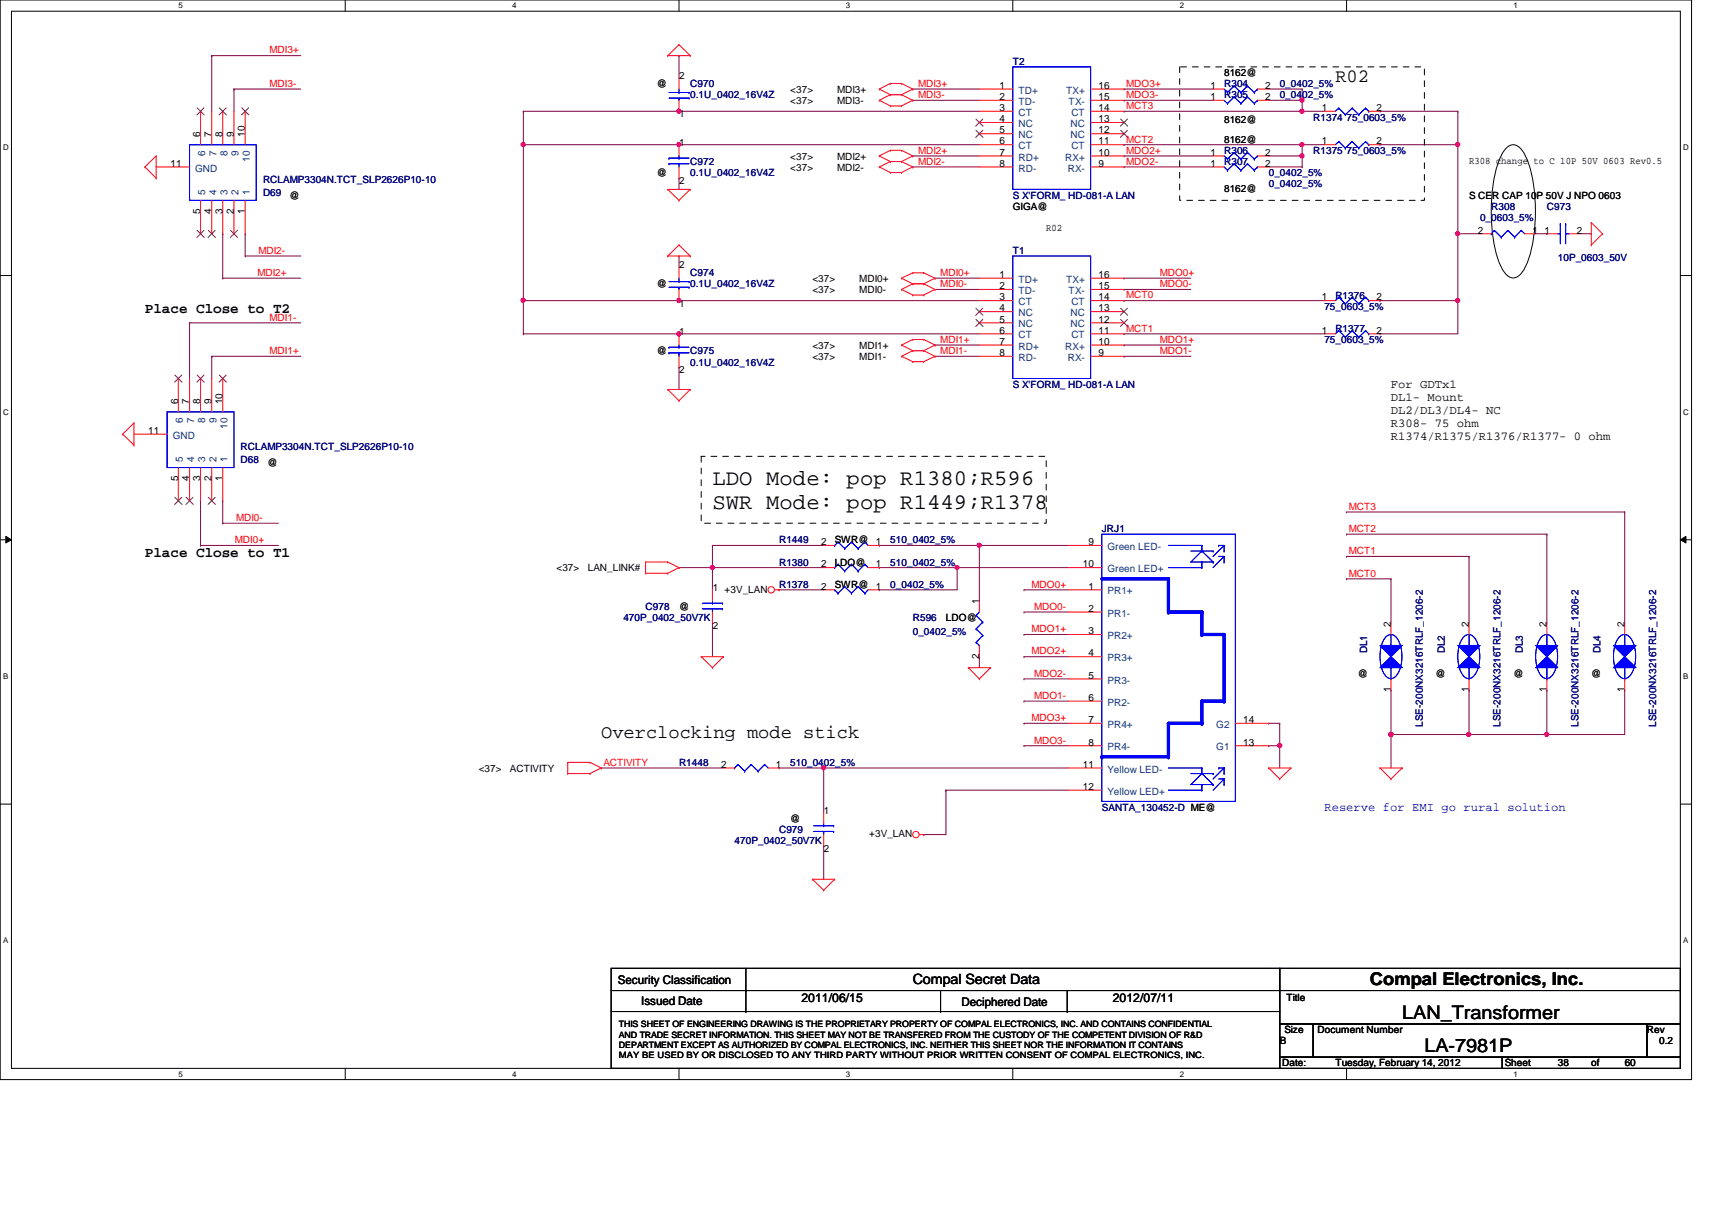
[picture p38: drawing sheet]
<svg xmlns="http://www.w3.org/2000/svg" width="297mm" height="210mm" viewBox="0 0 297 210" stroke-linecap="round" stroke-linejoin="round" font-family="sans-serif">
<defs><g id="words">
<g font-size="3.9">
<text x="123.6" y="84.2">LDO Mode: pop R1380;R596</text>
<text x="123.6" y="88.3">SWR Mode: pop R1449;R1378</text>
</g>
<g font-size="3.3">
<text x="231.7" y="14.1">R02</text>
<text x="104.3" y="128">Overclocking mode stick</text>
<text x="243.3" y="176.7">LAN_Transformer</text>
<text x="247.1" y="182.5">LA-7981P</text>
</g>
<text font-size="3" x="237.7" y="170.8">Compal Electronics, Inc.</text>
<g font-size="2.5">
<text x="25.1" y="54.2">Place Close to T2</text>
<text x="25.1" y="96.7">Place Close to T1</text>
<text x="158.4" y="170.8">Compal Secret Data</text>
</g>
<g font-size="2.1">
<text x="241.3" y="67.3">For GDTx1</text>
<text x="241.3" y="69.6">DL1- Mount</text>
<text x="241.3" y="71.8">DL2/DL3/DL4- NC</text>
<text x="241.3" y="74">R308- 75 ohm</text>
<text x="241.3" y="76.3">R1374/R1375/R1376/R1377- 0 ohm</text>
<text x="107.2" y="170.6">Security Classification</text>
<text x="139.1" y="173.8">2011/06/15</text>
<text x="193.1" y="173.8">2012/07/11</text>
<text x="111.2" y="174.3">Issued Date</text>
<text x="166.8" y="174.5">Deciphered Date</text>
</g>
<text font-size="2.1" fill="#00f" x="229.8" y="140.7">Reserve for EMI go rural solution</text>
<g font-size="1.7" fill="#f00">
<text x="46.8" y="9.3">MDI3+</text>
<text x="46.8" y="15.1">MDI3-</text>
<text x="159.3" y="15.1">MDI3+</text>
<text x="159.3" y="17">MDI3-</text>
<text x="195.4" y="15.1">MDO3+</text>
<text x="195.4" y="17">MDO3-</text>
<text x="195.4" y="18.9">MCT3</text>
<text x="159.3" y="26.7">MDI2+</text>
<text x="159.3" y="28.6">MDI2-</text>
<text x="195.4" y="26.7">MDO2+</text>
<text x="195.4" y="28.6">MDO2-</text>
<text x="195.4" y="24.7">MCT2</text>
<text x="44.7" y="47.9">MDI2+</text>
<text x="44.8" y="44">MDI2-</text>
<text x="163.1" y="47.9">MDI0+</text>
<text x="201.2" y="47.9">MDO0+</text>
<text x="163.1" y="49.8">MDI0-</text>
<text x="195.4" y="51.8">MCT0</text>
<text x="201.2" y="49.8">MDO0-</text>
<text x="46.8" y="55.6">MDI1-</text>
<text x="163.1" y="59.5">MDI1+</text>
<text x="195.4" y="57.5">MCT1</text>
<text x="201.2" y="59.5">MDO1+</text>
<text x="46.8" y="61.4">MDI1+</text>
<text x="163.1" y="61.4">MDI1-</text>
<text x="201.2" y="61.4">MDO1-</text>
<text x="234" y="88.4">MCT3</text>
<text x="40.8" y="94.2">MDI0+</text>
<text x="41" y="90.4">MDI0-</text>
<text x="234" y="92.3">MCT2</text>
<text x="179" y="101.9">MDO0+</text>
<text x="234" y="100">MCT0</text>
<text x="234" y="96.1">MCT1</text>
<text x="179.4" y="105.8">MDO0-</text>
<text x="179" y="113.5">MDO2+</text>
<text x="179" y="109.7">MDO1+</text>
<text x="179.4" y="117.4">MDO2-</text>
<text x="179" y="125.1">MDO3+</text>
<text x="179.4" y="121.2">MDO1-</text>
<text x="179.4" y="129">MDO3-</text>
<text x="104.7" y="132.8">ACTIVITY</text>
</g>
<g font-size="1.7" fill="#000080">
<text x="175.7" y="11.3">T2</text>
<text x="119.8" y="15.2">C970</text>
<text x="119.8" y="17.1">0.1U_0402_16V4Z</text>
<text x="212.4" y="17.1">R305</text>
<text x="212.4" y="15.2">R304</text>
<text x="222" y="17.1">0_0402_5%</text>
<text x="222" y="15.2">0_0402_5%</text>
<text x="227.8" y="20.9">R1374 75_0603_5%</text>
<text x="119.8" y="28.7">C972</text>
<text x="212.4" y="28.7">R307</text>
<text x="212.4" y="26.7">R306</text>
<text x="227.8" y="26.7">R1375 75_0603_5%</text>
<text x="45.6" y="34">D69</text>
<text x="45.6" y="31.7">RCLAMP3304N.TCT_SLP2626P10-10</text>
<text x="119.8" y="30.6">0.1U_0402_16V4Z</text>
<text x="175.7" y="34.5">S X'FORM_ HD-081-A LAN</text>
<text x="220.1" y="32.5">0_0402_5%</text>
<text x="220.1" y="30.6">0_0402_5%</text>
<text x="256.8" y="38.3">0_0603_5%</text>
<text x="258.7" y="36.4">R308</text>
<text x="268.4" y="36.4">C973</text>
<text x="119.8" y="48">C974</text>
<text x="175.7" y="44.1">T1</text>
<text x="270.3" y="45.3">10P_0603_50V</text>
<text x="119.8" y="49.9">0.1U_0402_16V4Z</text>
<text x="229.8" y="53.8">75_0603_5%</text>
<text x="231.7" y="51.8">R1376</text>
<text x="229.8" y="59.5">75_0603_5%</text>
<text x="231.7" y="57.6">R1377</text>
<text x="119.8" y="61.5">C975</text>
<text x="119.8" y="63.4">0.1U_0402_16V4Z</text>
<text x="175.7" y="67.3">S X'FORM_ HD-081-A LAN</text>
<text x="41.7" y="80.4">D68</text>
<text x="41.7" y="78.1">RCLAMP3304N.TCT_SLP2626P10-10</text>
<text x="135.2" y="94.3">R1449</text>
<text x="154.5" y="94.3">510_0402_5%</text>
<text x="191.2" y="92.4">JRJ1</text>
<text x="135.2" y="98.1">R1380</text>
<text x="154.5" y="98.1">510_0402_5%</text>
<text x="108.2" y="107.8">470P_0402_50V7K</text>
<text x="112" y="105.9">C978</text>
<text x="135.2" y="102">R1378</text>
<text x="154.5" y="102">0_0402_5%</text>
<text x="158.4" y="107.8">R596</text>
<text x="158.4" y="110.1">0_0402_5%</text>
<text x="237.2" y="113.3" transform="rotate(-90 237.2 113.3)">DL1</text>
<text x="250.7" y="113.3" transform="rotate(-90 250.7 113.3)">DL2</text>
<text x="264.2" y="113.3" transform="rotate(-90 264.2 113.3)">DL3</text>
<text x="277.7" y="113.3" transform="rotate(-90 277.7 113.3)">DL4</text>
<text x="246.8" y="126.1" transform="rotate(-90 246.8 126.1)">LSE-200NX3216TRLF_1206-2</text>
<text x="260.3" y="126.1" transform="rotate(-90 260.3 126.1)">LSE-200NX3216TRLF_1206-2</text>
<text x="273.9" y="126.1" transform="rotate(-90 273.9 126.1)">LSE-200NX3216TRLF_1206-2</text>
<text x="287.4" y="126.1" transform="rotate(-90 287.4 126.1)">LSE-200NX3216TRLF_1206-2</text>
<text x="117.8" y="132.9">R1448</text>
<text x="137.1" y="132.9">510_0402_5%</text>
<text x="191.2" y="140.6">SANTA_130452-D ME@</text>
<text x="127.5" y="146.4">470P_0402_50V7K</text>
<text x="135.2" y="144.5">C979</text>
</g>
<g font-size="1.7">
<text x="114" y="15.2">@</text>
<text x="117.9" y="13.7">2</text>
<text x="137.1" y="16.1">&lt;37&gt;</text>
<text x="145.2" y="16.1">MDI3+</text>
<text x="173.4" y="15.4">1</text>
<text x="173.4" y="17.4">2</text>
<text x="190.6" y="17.4">15</text>
<text x="190.6" y="15.4">16</text>
<text x="210.1" y="17.4">1</text>
<text x="210.1" y="15.4">1</text>
<text x="212.4" y="13.2">8162@</text>
<text x="219.5" y="17.4">2</text>
<text x="219.5" y="15.4">2</text>
<text x="34.8" y="23.7" transform="rotate(-90 34.8 23.7)">6</text>
<text x="36.7" y="23.7" transform="rotate(-90 36.7 23.7)">7</text>
<text x="38.6" y="23.7" transform="rotate(-90 38.6 23.7)">8</text>
<text x="40.6" y="23.7" transform="rotate(-90 40.6 23.7)">9</text>
<text x="42.5" y="23.7" transform="rotate(-90 42.5 23.7)">10</text>
<text x="117.9" y="20.4">1</text>
<text x="137.1" y="18">&lt;37&gt;</text>
<text x="145.2" y="18">MDI3-</text>
<text x="173.4" y="19.3">3</text>
<text x="173.4" y="21.2">4</text>
<text x="173.4" y="23.2">5</text>
<text x="190.6" y="19.3">14</text>
<text x="190.6" y="21.2">13</text>
<text x="190.6" y="23.2">12</text>
<text x="212.4" y="21.3">8162@</text>
<text x="229.4" y="19.3">1</text>
<text x="238.8" y="19.3">2</text>
<text x="29.6" y="28.9">11</text>
<text x="117.9" y="25.3">1</text>
<text x="137.1" y="27.7">&lt;37&gt;</text>
<text x="137.1" y="29.6">&lt;37&gt;</text>
<text x="145.2" y="27.7">MDI2+</text>
<text x="145.2" y="29.6">MDI2-</text>
<text x="173.4" y="25.1">6</text>
<text x="173.4" y="27">7</text>
<text x="173.4" y="28.9">8</text>
<text x="190.6" y="28.9">9</text>
<text x="190.6" y="27">10</text>
<text x="190.6" y="25.1">11</text>
<text x="210.1" y="28.9">1</text>
<text x="210.1" y="27">1</text>
<text x="212.4" y="24.8">8162@</text>
<text x="219.5" y="28.9">2</text>
<text x="219.5" y="27">2</text>
<text x="229.4" y="25.1">1</text>
<text x="238.8" y="25.1">2</text>
<text x="254.9" y="28.4">R308 change to C 10P 50V 0603 Rev0.5</text>
<text x="50.2" y="34.5">@</text>
<text x="114" y="30.6">@</text>
<text x="117.9" y="31.9">2</text>
<text x="212.4" y="33.3">8162@</text>
<text x="254.9" y="34.5">S CER CAP 10P 50V J NPO 0603</text>
<text x="34.8" y="37.1" transform="rotate(-90 34.8 37.1)">5</text>
<text x="36.7" y="37.1" transform="rotate(-90 36.7 37.1)">4</text>
<text x="38.6" y="37.1" transform="rotate(-90 38.6 37.1)">3</text>
<text x="40.6" y="37.1" transform="rotate(-90 40.6 37.1)">2</text>
<text x="42.5" y="37.1" transform="rotate(-90 42.5 37.1)">1</text>
<text x="175.7" y="36.4">GIGA@</text>
<text x="181.5" y="40">R02</text>
<text x="256.4" y="40.5">2</text>
<text x="265.9" y="40.5">1</text>
<text x="268" y="40.5">1</text>
<text x="273.6" y="40.5">2</text>
<text x="117.9" y="46.5">2</text>
<text x="114" y="49.9">@</text>
<text x="117.9" y="53.2">1</text>
<text x="141" y="48.9">&lt;37&gt;</text>
<text x="141" y="50.8">&lt;37&gt;</text>
<text x="149.1" y="48.9">MDI0+</text>
<text x="149.1" y="50.8">MDI0-</text>
<text x="173.4" y="48.2">1</text>
<text x="173.4" y="50.2">2</text>
<text x="173.4" y="52.1">3</text>
<text x="190.6" y="52.1">14</text>
<text x="190.6" y="50.2">15</text>
<text x="190.6" y="48.2">16</text>
<text x="229.4" y="52.1">1</text>
<text x="238.8" y="52.1">2</text>
<text x="117.9" y="58.1">1</text>
<text x="173.4" y="57.9">6</text>
<text x="173.4" y="59.8">7</text>
<text x="173.4" y="54">4</text>
<text x="173.4" y="56">5</text>
<text x="190.6" y="59.8">10</text>
<text x="190.6" y="57.9">11</text>
<text x="190.6" y="54">13</text>
<text x="190.6" y="56">12</text>
<text x="229.4" y="57.9">1</text>
<text x="238.8" y="57.9">2</text>
<text x="114" y="61.5">@</text>
<text x="117.9" y="64.8">2</text>
<text x="141" y="60.5">&lt;37&gt;</text>
<text x="141" y="62.4">&lt;37&gt;</text>
<text x="149.1" y="60.5">MDI1+</text>
<text x="149.1" y="62.4">MDI1-</text>
<text x="173.4" y="61.8">8</text>
<text x="190.6" y="61.8">9</text>
<text x="30.9" y="70.1" transform="rotate(-90 30.9 70.1)">6</text>
<text x="32.8" y="70.1" transform="rotate(-90 32.8 70.1)">7</text>
<text x="34.8" y="70.1" transform="rotate(-90 34.8 70.1)">8</text>
<text x="36.7" y="70.1" transform="rotate(-90 36.7 70.1)">9</text>
<text x="38.6" y="70.1" transform="rotate(-90 38.6 70.1)">10</text>
<text x="25.7" y="75.3">11</text>
<text x="30.9" y="83.4" transform="rotate(-90 30.9 83.4)">5</text>
<text x="32.8" y="83.4" transform="rotate(-90 32.8 83.4)">4</text>
<text x="34.8" y="83.4" transform="rotate(-90 34.8 83.4)">3</text>
<text x="36.7" y="83.4" transform="rotate(-90 36.7 83.4)">2</text>
<text x="38.6" y="83.4" transform="rotate(-90 38.6 83.4)">1</text>
<text x="46.4" y="80.8">@</text>
<text x="142.5" y="94.6">2</text>
<text x="144.8" y="94.3">SWR@</text>
<text x="152" y="94.6">1</text>
<text x="188.8" y="94.6">9</text>
<text x="96.6" y="99.1">&lt;37&gt;</text>
<text x="102" y="99.1">LAN_LINK#</text>
<text x="142.5" y="98.4">2</text>
<text x="144.8" y="98.1">LDO@</text>
<text x="152" y="98.4">1</text>
<text x="187.9" y="98.4">10</text>
<text x="117.8" y="105.9">@</text>
<text x="123.7" y="102.5">1 +3V_LAN</text>
<text x="142.5" y="102.3">2</text>
<text x="144.8" y="102">SWR@</text>
<text x="152" y="102.3">1</text>
<text x="164.1" y="107.8">LDO@</text>
<text x="169.9" y="104.8" transform="rotate(-90 169.9 104.8)">1</text>
<text x="188.8" y="106.1">2</text>
<text x="188.8" y="102.3">1</text>
<text x="123.7" y="109.1">2</text>
<text x="188.8" y="113.9">4</text>
<text x="188.8" y="110">3</text>
<text x="241.3" y="108.7" transform="rotate(-90 241.3 108.7)">2</text>
<text x="254.8" y="108.7" transform="rotate(-90 254.8 108.7)">2</text>
<text x="268.3" y="108.7" transform="rotate(-90 268.3 108.7)">2</text>
<text x="281.9" y="108.7" transform="rotate(-90 281.9 108.7)">2</text>
<text x="169.9" y="114.3" transform="rotate(-90 169.9 114.3)">2</text>
<text x="188.8" y="117.7">5</text>
<text x="235.6" y="117.4">@</text>
<text x="249.1" y="117.4">@</text>
<text x="262.6" y="117.4">@</text>
<text x="276.1" y="117.4">@</text>
<text x="188.8" y="125.4">7</text>
<text x="188.8" y="121.6">6</text>
<text x="215.7" y="125.4">14</text>
<text x="241.3" y="120.1" transform="rotate(-90 241.3 120.1)">1</text>
<text x="254.8" y="120.1" transform="rotate(-90 254.8 120.1)">1</text>
<text x="268.3" y="120.1" transform="rotate(-90 268.3 120.1)">1</text>
<text x="281.9" y="120.1" transform="rotate(-90 281.9 120.1)">1</text>
<text x="188.8" y="129.3">8</text>
<text x="215.7" y="129.3">13</text>
<text x="83.1" y="133.9">&lt;37&gt;</text>
<text x="88.5" y="133.9">ACTIVITY</text>
<text x="125.1" y="133.2">2</text>
<text x="134.6" y="133.2">1</text>
<text x="187.9" y="133.2">11</text>
<text x="187.9" y="137">12</text>
<text x="137.1" y="142.5">@</text>
<text x="143" y="141.1">1</text>
<text x="143" y="147.7">2</text>
<text x="150.8" y="145.2">+3V_LAN</text>
<text x="223.2" y="173.6">Title</text>
<text x="222.8" y="179.2">Size</text>
<text x="228.6" y="179.2">Document Number</text>
<text x="285.7" y="179.2">Rev</text>
<text x="222" y="181.1">B</text>
<text x="222.5" y="185">Date:</text>
<text x="231.7" y="185">Tuesday, February 14, 2012</text>
<text x="261.1" y="185">Sheet</text>
<text x="270.3" y="185">38</text>
<text x="276.1" y="185">of</text>
<text x="281.9" y="185">60</text>
<text x="287.9" y="181.1">0.2</text>
</g>
<g font-size="1.7" fill="#004080">
<text x="176.7" y="16.3">TD+</text>
<text x="185" y="16.3">TX+</text>
<text x="176.7" y="18.2">TD-</text>
<text x="176.7" y="20.1">CT</text>
<text x="176.7" y="22.1">NC</text>
<text x="185.4" y="18.2">TX-</text>
<text x="185.7" y="22.1">NC</text>
<text x="185.9" y="20.1">CT</text>
<text x="33.9" y="29.8">GND</text>
<text x="35.6" y="27.1" transform="rotate(-90 35.6 27.1)">6</text>
<text x="37.5" y="27.1" transform="rotate(-90 37.5 27.1)">7</text>
<text x="39.5" y="27.1" transform="rotate(-90 39.5 27.1)">8</text>
<text x="41.4" y="27.1" transform="rotate(-90 41.4 27.1)">9</text>
<text x="43.3" y="28" transform="rotate(-90 43.3 28)">10</text>
<text x="176.7" y="25.9">CT</text>
<text x="176.7" y="27.9">RD+</text>
<text x="176.7" y="29.8">RD-</text>
<text x="176.7" y="24">NC</text>
<text x="184.8" y="27.9">RX+</text>
<text x="185.2" y="29.8">RX-</text>
<text x="185.7" y="24">NC</text>
<text x="185.9" y="25.9">CT</text>
<text x="35.6" y="33.8" transform="rotate(-90 35.6 33.8)">5</text>
<text x="37.5" y="33.8" transform="rotate(-90 37.5 33.8)">4</text>
<text x="39.5" y="33.8" transform="rotate(-90 39.5 33.8)">3</text>
<text x="41.4" y="33.8" transform="rotate(-90 41.4 33.8)">2</text>
<text x="43.3" y="33.8" transform="rotate(-90 43.3 33.8)">1</text>
<text x="176.7" y="49.1">TD+</text>
<text x="176.7" y="51">TD-</text>
<text x="176.7" y="53">CT</text>
<text x="185" y="49.1">TX+</text>
<text x="185.4" y="51">TX-</text>
<text x="185.9" y="53">CT</text>
<text x="176.7" y="58.7">CT</text>
<text x="176.7" y="54.9">NC</text>
<text x="176.7" y="56.8">NC</text>
<text x="185.7" y="54.9">NC</text>
<text x="185.7" y="56.8">NC</text>
<text x="185.9" y="58.7">CT</text>
<text x="176.7" y="60.7">RD+</text>
<text x="176.7" y="62.6">RD-</text>
<text x="184.8" y="60.7">RX+</text>
<text x="185.2" y="62.6">RX-</text>
<text x="30" y="76.1">GND</text>
<text x="31.7" y="73.4" transform="rotate(-90 31.7 73.4)">6</text>
<text x="33.7" y="73.4" transform="rotate(-90 33.7 73.4)">7</text>
<text x="35.6" y="73.4" transform="rotate(-90 35.6 73.4)">8</text>
<text x="37.5" y="73.4" transform="rotate(-90 37.5 73.4)">9</text>
<text x="39.5" y="74.4" transform="rotate(-90 39.5 74.4)">10</text>
<text x="31.7" y="80.1" transform="rotate(-90 31.7 80.1)">5</text>
<text x="33.7" y="80.1" transform="rotate(-90 33.7 80.1)">4</text>
<text x="35.6" y="80.1" transform="rotate(-90 35.6 80.1)">3</text>
<text x="37.5" y="80.1" transform="rotate(-90 37.5 80.1)">2</text>
<text x="39.5" y="80.1" transform="rotate(-90 39.5 80.1)">1</text>
<text x="192.1" y="95.4">Green LED-</text>
<text x="192.1" y="99.3">Green LED+</text>
<text x="192.1" y="107">PR1-</text>
<text x="192.1" y="103.1">PR1+</text>
<text x="192.1" y="110.9">PR2+</text>
<text x="192.1" y="118.6">PR3-</text>
<text x="192.1" y="114.7">PR3+</text>
<text x="192.1" y="122.4">PR2-</text>
<text x="192.1" y="126.3">PR4+</text>
<text x="192.1" y="130.2">PR4-</text>
<text x="211" y="130.2">G1</text>
<text x="211" y="126.3">G2</text>
<text x="192.1" y="134">Yellow LED-</text>
<text x="192.1" y="137.9">Yellow LED+</text>
</g>
<g font-size="1.5">
<text x="107.4" y="178.2">THIS SHEET OF ENGINEERING DRAWING IS THE PROPRIETARY PROPERTY OF COMPAL ELECTRONICS, INC. AND CONTAINS CONFIDENTIAL</text>
<text x="107.4" y="180">AND TRADE SECRET INFORMATION. THIS SHEET MAY NOT BE TRANSFERED FROM THE CUSTODY OF THE COMPETENT DIVISION OF R&amp;D</text>
<text x="107.4" y="181.8">DEPARTMENT EXCEPT AS AUTHORIZED BY COMPAL ELECTRONICS, INC. NEITHER THIS SHEET NOR THE INFORMATION IT CONTAINS</text>
<text x="107.4" y="183.6">MAY BE USED BY OR DISCLOSED TO ANY THIRD PARTY WITHOUT PRIOR WRITTEN CONSENT OF COMPAL ELECTRONICS, INC.</text>
</g>
<g font-size="1.4">
<text x="30.9" y="1.4">5</text>
<text x="88.9" y="1.4">4</text>
<text x="146.8" y="1.4">3</text>
<text x="204.7" y="1.4">2</text>
<text x="262.6" y="1.4">1</text>
<text x=".5" y="26.1">D</text>
<text x="292.1" y="26.1">D</text>
<text x=".5" y="71.9">C</text>
<text x="292.1" y="71.9">C</text>
<text x=".5" y="117.8">B</text>
<text x="292.1" y="117.8">B</text>
<text x=".5" y="163.6">A</text>
<text x="292.1" y="163.6">A</text>
<text x="30.9" y="186.8">5</text>
<text x="88.9" y="186.8">4</text>
<text x="146.8" y="186.8">3</text>
<text x="204.7" y="186.8">2</text>
<text x="262.6" y="186.8">1</text>
</g>
</g></defs>
<path d="M0 0h293.5v187.3h-293.5zM2 1.9h289.5v183.4h-289.5z" fill="none" stroke="#000" stroke-width=".17"/>
<g fill="#fff">
<path d="M30.9 .2h.8v1.5h-.8z"/>
<path d="M30.9 185.5h.8v1.6h-.8z"/>
</g>
<path d="M59.9 0v1.9M59.9 185.3v2" fill="none" stroke="#000" stroke-width=".17"/>
<g fill="#fff">
<path d="M88.9 .2h.7v1.5h-.7z"/>
<path d="M88.9 185.5h.7v1.6h-.7z"/>
</g>
<path d="M117.8 0v1.9M117.8 185.3v2" fill="none" stroke="#000" stroke-width=".17"/>
<g fill="#fff">
<path d="M146.8 .2h.7v1.5h-.7z"/>
<path d="M146.8 185.5h.7v1.6h-.7z"/>
</g>
<path d="M175.7 0v1.9M175.7 185.3v2" fill="none" stroke="#000" stroke-width=".17"/>
<g fill="#fff">
<path d="M204.7 .2h.7v1.5h-.7z"/>
<path d="M204.7 185.5h.7v1.6h-.7z"/>
</g>
<path d="M233.6 0v1.9M233.6 185.3v2" fill="none" stroke="#000" stroke-width=".17"/>
<g fill="#fff">
<path d="M262.6 .2h.8v1.5h-.8z"/>
<path d="M262.6 185.5h.8v1.6h-.8z"/>
<path d="M.5 24.8h1v1.6h-1z"/>
<path d="M292.1 24.8h.9v1.6h-.9z"/>
<path d="M.5 70.7h1v1.5h-1z"/>
<path d="M292.1 70.7h.9v1.5h-.9z"/>
</g>
<path d="M0 47.8h2M291.5 47.8h2" fill="none" stroke="#000" stroke-width=".17"/>
<g fill="#fff">
<path d="M.5 116.5h.9v1.6h-.9z"/>
<path d="M292.1 116.5h.8v1.6h-.8z"/>
</g>
<path d="M0 93.6h2M1 93l1 .6-1 .6zM291.5 93.6l1-.6v1.2zM291.5 93.6h2" fill="none" stroke="#000" stroke-width=".17"/>
<path d="M1 93l1 .6-1 .6zM291.5 93.6l1-.6v1.2z" fill="#000"/>
<g fill="#fff">
<path d="M.5 162.4h.9v1.5h-.9z"/>
<path d="M292.1 162.4h.8v1.5h-.8z"/>
</g>
<path d="M0 139.5h2M291.5 139.5h2" fill="none" stroke="#000" stroke-width=".17"/>
<g fill="none" stroke="#800040" stroke-width=".17">
<path d="M117.8 98.5h.1M117.8 98.5h5.8M123.6 108.1h.1M123.6 108.1v5.8M177.7 106.2h.1M177.7 106.2h7.7M177.7 121.6h.1M177.7 121.6h7.7M220.1 125.5h.1M220.1 129.4h.1M220.1 125.5h1.9M220.1 129.4h1.9"/>
<path d="M222 125.5h.1M222 129.4h.1M222 125.5v7.7"/>
</g>
<circle cx="222" cy="129.3" r=".38" fill="#f0f"/>
<circle cx="222" cy="129.3" r=".38" fill="none" stroke="#f0f" stroke-width=".17"/>
<g fill="none" stroke="#800040" stroke-width=".17">
<path d="M166.1 98.5h.1M166.1 98.5h19.3M177.7 102.3h.1M177.7 117.8h.1M177.7 113.9h.1M177.7 110.1h.1M177.7 102.3h7.7M177.7 117.8h7.7M177.7 113.9h7.7M177.7 110.1h7.7M177.7 129.4h.1M177.7 125.5h.1"/>
<path d="M177.7 129.4h7.7M177.7 125.5h7.7"/>
</g>
<circle cx="166" cy="98.4" r=".37" fill="#f0f"/>
<circle cx="166" cy="98.4" r=".37" fill="none" stroke="#f0f" stroke-width=".17"/>
<g fill="none" stroke="#800040" stroke-width=".17">
<path d="M36.7 9.7h.1M36.7 9.7v9.6M36.7 9.7h15.5M40.6 15.5h.1M40.6 15.5v3.8M40.6 15.5h11.6M32.9 56h.1M32.9 56v9.7M32.9 56h19.3M38.6 40.6h.1M38.6 48.3h.1M38.6 40.6v7.7"/>
<path d="M38.6 48.3h13.6M42.5 40.6h.1M42.5 44.4h.1M42.5 40.6v3.8M42.5 44.4h9.7M36.7 61.8h.1M36.7 61.8v3.9M36.7 61.8h15.5M34.8 86.9h.1M34.8 94.6h.1M34.8 86.9v7.7M34.8 94.6h13.5"/>
<path d="M38.6 86.9h.1M38.6 90.8h.1M38.6 86.9v3.9M38.6 90.8h9.7M123.6 94.6h.1M123.6 94.6h19.3M104.3 133.2h.1M104.3 133.2h21.2M142.9 133.2h.1M142.9 133.2h42.5M164.1 137.1h.1M164.1 137.1v7.7h-3.8"/>
<path d="M164.1 137.1h21.3M160.3 144.8h.1"/>
</g>
<circle cx="142.9" cy="133.2" r=".37" fill="#f0f"/>
<circle cx="142.9" cy="133.2" r=".37" fill="none" stroke="#f0f" stroke-width=".17"/>
<path d="M169.9 94.6h.1M169.9 94.6h15.5" fill="none" stroke="#800040" stroke-width=".17"/>
<circle cx="169.9" cy="94.6" r=".37" fill="#f0f"/>
<circle cx="169.9" cy="94.6" r=".37" fill="none" stroke="#f0f" stroke-width=".17"/>
<g fill="none" stroke="#800040" stroke-width=".17">
<path d="M123.6 98.5h.1M123.6 98.5h19.3M152.6 94.6h.1M152.6 98.5h.1M152.6 94.6h17.3M152.6 98.5h13.5M166.1 98.5h.1M166.1 98.5v3.8h-13.5M169.9 94.6h.1M169.9 94.6v9.7M135.2 102.3h.1M135.2 102.3h7.7"/>
<path d="M152.6 102.3h.1M169.9 113.9h.1M169.9 113.9v1.9"/>
</g>
<circle cx="123.6" cy="98.4" r=".37" fill="#f0f"/>
<circle cx="123.6" cy="98.4" r=".37" fill="none" stroke="#f0f" stroke-width=".17"/>
<g fill="none" stroke="#800040" stroke-width=".17">
<path d="M123.6 98.5h.1M123.6 94.6h.1M123.6 94.6v7.7M233.6 92.7h.1M233.6 88.8h.1M233.6 92.7h34.8M233.6 88.8h48.3M281.9 119.7h.1M281.9 119.7v7.7h-13.5M135.2 133.2h.1M135.2 133.2h7.7M142.9 133.2h.1"/>
<path d="M142.9 133.2v7.7M268.4 127.4h.1M142.9 146.7h.1M142.9 146.7v5.8"/>
</g>
<circle cx="268.4" cy="127.4" r=".37" fill="#f0f"/>
<circle cx="268.4" cy="127.4" r=".37" fill="none" stroke="#f0f" stroke-width=".17"/>
<path d="M254.9 119.7h.1M254.9 119.7v7.7M241.3 127.4h.1M241.3 127.4v5.8" fill="none" stroke="#800040" stroke-width=".17"/>
<circle cx="241.3" cy="127.4" r=".37" fill="#f0f"/>
<circle cx="241.3" cy="127.4" r=".37" fill="none" stroke="#f0f" stroke-width=".17"/>
<path d="M254.9 127.4h.1M254.9 127.4h13.5" fill="none" stroke="#800040" stroke-width=".17"/>
<circle cx="254.9" cy="127.4" r=".37" fill="#f0f"/>
<circle cx="254.9" cy="127.4" r=".37" fill="none" stroke="#f0f" stroke-width=".17"/>
<path d="M233.6 96.5h.1M233.6 96.5h21.3M254.9 96.5h.1M254.9 96.5v11.6M233.6 100.4h.1M233.6 100.4h7.7M241.3 119.7h.1M241.3 100.4h.1M241.3 100.4v7.7M241.3 119.7v7.7M241.3 127.4h.1M241.3 127.4h13.6" fill="none" stroke="#800040" stroke-width=".17"/>
<circle cx="241.3" cy="127.4" r=".37" fill="#f0f"/>
<circle cx="241.3" cy="127.4" r=".37" fill="none" stroke="#f0f" stroke-width=".17"/>
<g fill="none" stroke="#800040" stroke-width=".17">
<path d="M158.4 15.5h.1M158.4 15.5h11.5M195 19.3h.1M195 19.3h30.9M220.1 17.4h5.8M225.9 17.4h.1M225.9 19.3h.1M225.9 17.4v1.9M220.1 29h5.8M225.9 29h.1M225.9 27.1h.1M225.9 25.1h.1"/>
<path d="M225.9 27.1v1.9M225.9 25.1h3.9M162.2 48.3h.1M162.2 50.2h.1M162.2 59.9h.1M162.2 48.3h7.7M162.2 50.2h7.7M162.2 59.9h7.7M195 59.9h.1M195 48.3h.1M195 50.2h.1M195 48.3h11.6"/>
<path d="M195 50.2h11.6M195 59.9h11.6M162.2 61.8h.1M162.2 61.8h7.7M195 61.8h.1M195 61.8h11.6M268.4 92.7h.1M268.4 92.7v15.4M281.9 88.8h.1M281.9 88.8v19.3M268.4 119.7h.1M268.4 119.7v7.7"/>
</g>
<circle cx="225.9" cy="25.1" r=".37" fill="#f0f"/>
<circle cx="225.9" cy="25.1" r=".37" fill="none" stroke="#f0f" stroke-width=".17"/>
<path d="M225.9 19.3h.1M225.9 19.3h3.9" fill="none" stroke="#800040" stroke-width=".17"/>
<circle cx="225.9" cy="19.3" r=".38" fill="#f0f"/>
<circle cx="225.9" cy="19.3" r=".38" fill="none" stroke="#f0f" stroke-width=".17"/>
<g fill="none" stroke="#800040" stroke-width=".17">
<path d="M239.4 19.3h.1M239.4 19.3h13.5M252.9 19.3h.1M252.9 19.3v5.8h-13.5M158.4 27.1h.1M158.4 27.1h11.5M239.4 25.1h.1M90.8 57.9h.1M90.8 52.2h.1M90.8 57.9h79.1M90.8 52.2h27M117.8 44.4h.1"/>
<path d="M117.8 57.9h.1M117.8 44.4v2"/>
</g>
<circle cx="117.8" cy="57.9" r=".38" fill="#f0f"/>
<circle cx="117.8" cy="57.9" r=".38" fill="none" stroke="#f0f" stroke-width=".17"/>
<path d="M117.8 52.2h.1M117.8 52.2h52.1" fill="none" stroke="#800040" stroke-width=".17"/>
<circle cx="117.8" cy="52.1" r=".38" fill="#f0f"/>
<circle cx="117.8" cy="52.1" r=".38" fill="none" stroke="#f0f" stroke-width=".17"/>
<g fill="none" stroke="#800040" stroke-width=".17">
<path d="M195 15.5h.1M195 17.4h.1M195 15.5h15.5M195 17.4h15.5M158.4 29h.1M158.4 29h11.5M195 27.1h.1M195 29h.1M195 29h15.5M195 27.1h15.5M252.9 40.6h.1M252.9 40.6v11.6"/>
<path d="M117.8 63.7h.1M117.8 63.7v3.9"/>
</g>
<circle cx="252.9" cy="52.1" r=".38" fill="#f0f"/>
<circle cx="252.9" cy="52.1" r=".38" fill="none" stroke="#f0f" stroke-width=".17"/>
<circle cx="252.9" cy="40.5" r=".37" fill="#f0f"/>
<circle cx="252.9" cy="40.5" r=".37" fill="none" stroke="#f0f" stroke-width=".17"/>
<path d="M117.8 9.7h.1M117.8 9.7v3.8M158.4 17.4h.1M158.4 17.4h11.5M90.8 25.1h.1M90.8 25.1h27M252.9 25.1h.1M252.9 25.1v15.5M90.8 52.2h.1M90.8 52.2v5.7M252.9 40.6h.1M252.9 40.6h3.9" fill="none" stroke="#800040" stroke-width=".17"/>
<circle cx="252.9" cy="25.1" r=".37" fill="#f0f"/>
<circle cx="252.9" cy="25.1" r=".37" fill="none" stroke="#f0f" stroke-width=".17"/>
<path d="M90.8 19.3h.1M90.8 19.3h27M117.8 25.1h.1M117.8 25.1h52.1M195 57.9h.1M195 52.2h.1M195 52.2h34.8M195 57.9h34.8M239.4 52.2h.1M239.4 52.2h13.5M274.2 40.6h1.9M276.1 40.6h.1" fill="none" stroke="#800040" stroke-width=".17"/>
<circle cx="117.8" cy="25.1" r=".37" fill="#f0f"/>
<circle cx="117.8" cy="25.1" r=".37" fill="none" stroke="#f0f" stroke-width=".17"/>
<path d="M117.8 19.3h.1M117.8 19.3h52.1" fill="none" stroke="#800040" stroke-width=".17"/>
<circle cx="117.8" cy="19.3" r=".38" fill="#f0f"/>
<circle cx="117.8" cy="19.3" r=".38" fill="none" stroke="#f0f" stroke-width=".17"/>
<path d="M90.8 19.3h.1M90.8 19.3v32.9M90.8 25.1h.1" fill="none" stroke="#800040" stroke-width=".17"/>
<circle cx="90.8" cy="52.1" r=".38" fill="#f0f"/>
<circle cx="90.8" cy="52.1" r=".38" fill="none" stroke="#f0f" stroke-width=".17"/>
<circle cx="90.8" cy="25.1" r=".37" fill="#f0f"/>
<circle cx="90.8" cy="25.1" r=".37" fill="none" stroke="#f0f" stroke-width=".17"/>
<path d="M117.8 30.9h.1M117.8 30.9v2M220.1 27.1h5.8M225.9 27.1h.1M239.4 57.9h.1M252.9 52.2h.1M252.9 52.2v5.7h-13.5" fill="none" stroke="#800040" stroke-width=".17"/>
<circle cx="225.9" cy="27" r=".37" fill="#f0f"/>
<circle cx="225.9" cy="27" r=".37" fill="none" stroke="#f0f" stroke-width=".17"/>
<path d="M220.1 15.5h5.8M225.9 15.5h.1M225.9 17.4h.1M225.9 15.5v1.9M195 25.1h.1M195 25.1h30.9M225.9 25.1h.1M225.9 25.1v2" fill="none" stroke="#800040" stroke-width=".17"/>
<circle cx="225.9" cy="17.4" r=".37" fill="#f0f"/>
<circle cx="225.9" cy="17.4" r=".37" fill="none" stroke="#f0f" stroke-width=".17"/>
<path d="M266.4 40.6h2M268.4 40.6h.1" fill="none" stroke="#800040" stroke-width=".17"/>
<g fill="none" stroke="#f00" stroke-width=".17">
<path d="M34.8 19.3v5.8M36.7 19.3v5.8M38.6 19.3v5.8M40.6 19.3v5.8M42.5 19.3v5.8M115.9 9.7h.1M115.9 9.7h3.9M117.8 7.7h.1M117.8 7.7l2 2M117.8 7.7l-1.9 2M117.8 13.5v2M117.8 17.4v1.9"/>
<path d="M119.8 9.7h.1M152.6 15.5h.1M152.6 17.4h.1M152.6 15.5l1.9 .9M152.6 17.4l1.9 1M154.5 16.4h.1M154.5 14.5h.1M154.5 18.4h.1M154.5 16.4h1.9M154.5 14.5h1.9M154.5 14.5l-1.9 1M154.5 18.4h1.9"/>
<path d="M154.5 16.4l-1.9 1M156.4 16.4h.1M156.4 14.5h.1M156.4 18.4h.1M156.4 14.5l2 1M156.4 16.4l2 1M158.4 15.5h.1M158.4 17.4h.1M158.4 15.5l-2 .9M158.4 17.4l-2 1M210.5 17.4h1.9M218.2 17.4h1.9"/>
<path d="M229.8 19.3h1.9M237.5 19.3h1.9M25.1 29h.1M25.1 29l2 1.9M27.1 27.1h.1M27.1 30.9h.1M27.1 27.1v3.8M27.1 27.1l-2 1.9M27.1 29h5.8M34.8 34.8v5.8M36.7 34.8v5.8M38.6 34.8v5.8"/>
<path d="M40.6 34.8v5.8M42.5 34.8v5.8M115.9 32.9h.1M115.9 32.9h3.9M115.9 32.9l1.9 1.9M117.8 34.8h.1M117.8 25.1v2M117.8 29v1.9M119.8 32.9h.1M119.8 32.9l-2 1.9M152.6 27.1h.1M152.6 29h.1"/>
<path d="M152.6 27.1l1.9 .9M152.6 29l1.9 .9M154.5 28h.1M154.5 26.1h.1M154.5 29.9h.1M154.5 28h1.9M154.5 26.1h1.9M154.5 26.1l-1.9 1M154.5 29.9h1.9M154.5 28l-1.9 1M156.4 28h.1M156.4 26.1h.1"/>
<path d="M156.4 29.9h.1M156.4 26.1l2 1M156.4 28l2 1M158.4 27.1h.1M158.4 29h.1M158.4 27.1l-2 .9M158.4 29l-2 .9M276.1 38.6h.1M276.1 38.6v3.9M276.1 38.6l1.9 2M115.9 44.4h.1M115.9 44.4h3.9"/>
<path d="M117.8 42.5h.1M117.8 42.5l2 1.9M117.8 42.5l-1.9 1.9M117.8 46.4v1.9M117.8 50.2v2M119.8 44.4h.1M156.4 48.3h.1M156.4 50.2h.1M156.4 59.9h.1M156.4 48.3l2 .9M156.4 50.2l2 1M156.4 59.9l2 .9"/>
<path d="M158.4 49.2h.1M158.4 47.3h.1M158.4 51.2h.1M158.4 58.9h.1M158.4 49.2h1.9M158.4 47.3h1.9M158.4 47.3l-2 1M158.4 51.2h1.9M158.4 49.2l-2 1M158.4 58.9h1.9M158.4 58.9l-2 1M160.3 49.2h.1"/>
<path d="M160.3 47.3h.1M160.3 51.2h.1M160.3 58.9h.1M160.3 47.3l1.9 1M160.3 49.2l1.9 1M160.3 58.9l1.9 1M162.2 48.3h.1M162.2 50.2h.1M162.2 59.9h.1M162.2 48.3l-1.9 .9M162.2 50.2l-1.9 1M162.2 59.9l-1.9 .9"/>
<path d="M229.8 52.2h1.9M237.5 52.2h1.9M256.8 40.6h1.9M264.5 40.6h1.9M268.4 40.6h1.9M272.2 40.6h2M276.1 42.5h.1M278 40.6h.1M278 40.6l-1.9 1.9M21.3 75.3h.1M21.3 75.3l1.9 1.9M23.2 73.4h.1"/>
<path d="M23.2 77.2h.1M23.2 73.4v3.8M23.2 73.4l-1.9 1.9M115.9 67.6h.1M115.9 67.6h3.9M115.9 67.6l1.9 1.9M117.8 69.5h.1M119.8 67.6h.1M119.8 67.6l-2 1.9M156.4 61.8h.1M156.4 61.8l2 .9M158.4 60.8h.1"/>
<path d="M158.4 62.7h.1M158.4 60.8h1.9M158.4 62.7h1.9M158.4 60.8l-2 1M160.3 60.8h.1M160.3 62.7h.1M160.3 60.8l1.9 1M162.2 61.8h.1M162.2 61.8l-1.9 .9M112 99.4h.1M112 97.5h.1M112 97.5h3.9"/>
<path d="M112 99.4h3.9M112 97.5v1.9M115.9 97.5h.1M115.9 99.4h.1M115.9 97.5l1.9 1M117.8 98.5h.1M117.8 98.5l-1.9 .9M142.9 98.5h1.9M150.6 98.5h2M121.7 113.9h.1M121.7 113.9h3.8M121.7 113.9l1.9 1.9"/>
<path d="M123.6 115.8h.1M123.6 102.3v2M123.6 106.2v1.9M125.5 113.9h.1M125.5 113.9l-1.9 1.9M134.4 102.3h.8M135.2 102.3h.1M142.9 102.3h1.9M150.6 102.3h2M168 115.8h.1M168 115.8h3.9M168 115.8l1.9 2"/>
<path d="M169.9 117.8h.1M171.9 115.8h.1M171.9 115.8l-2 2M98.5 134.2h.1M98.5 132.2h.1M98.5 132.2h3.9M98.5 134.2h3.9M98.5 132.2v2M102.4 132.2h.1M102.4 134.2h.1M102.4 132.2l1.9 1M104.3 133.2h.1"/>
<path d="M104.3 133.2l-1.9 1M220.1 133.2h.1M220.1 133.2h3.9M220.1 133.2l1.9 1.9M222 135.1h.1M224 133.2h.1M224 133.2l-2 1.9M239.4 133.2h.1M239.4 133.2h3.9M239.4 133.2l1.9 1.9M241.3 135.1h.1M243.3 133.2h.1"/>
<path d="M243.3 133.2l-2 1.9M141 152.5h.1M141 152.5h3.8M141 152.5l1.9 1.9M142.9 154.4h.1M142.9 140.9v2M142.9 144.8v1.9M144.8 152.5h.1M144.8 152.5l-1.9 1.9M159.5 144.8h.8M160.3 144.8h.1"/>
<circle cx="133.8" cy="102.3" r=".56"/>
<circle cx="158.9" cy="144.8" r=".56"/>
</g>
<g fill="none" stroke="#000" stroke-width=".17">
<path d="M261.5 25.5a1.6 1.6 0 0 1 2.5 .5 17.6 17.6 0 0 1 2.4 9.1 26.2 26.2 0 0 1-1.5 10.7 4.2 4.2 0 0 1-1.8 2.3 1.69 1.69 0 0 1-2-.8 17.8 17.8 0 0 1-2.3-9.1 26.6 26.6 0 0 1 1.4-10.7l.9-1.5zM106 168h116v3.8h-116zM106 171.8h116v3.7h-116zM106 175.5h116v9.8h-116zM129.4 171.8h.1M129.4 175.5h.1M129.4 168v7.5M163.2 175.5h.1M163.2 171.8v3.7M185.2 175.5h.1M185.2 171.8v3.7M222 168h69.5v3.8h-69.5z"/>
<path d="M222 171.8h69.5v5.8h-69.5zM222 177.6h5.8v5.8h-5.8zM227.8 177.6h57.9v5.8h-57.9zM285.7 177.6h5.8v5.8h-5.8zM222 183.4h38.6v1.9h-38.6zM260.6 183.4h30.9v1.9h-30.9z"/>
</g>
<path d="M204.7 11.6h42.4v23.2h-42.4zM121.7 79.2h59.8v11.6h-59.8z" fill="none" stroke="#000" stroke-width=".17" stroke-dasharray="1 1 1 1 1 1 1 1"/>
<g fill="none" stroke="#00f" stroke-width=".17">
<path d="M116.1 16h3.4M116.1 17h3.4M117.8 17h.1M117.8 16h.1M117.8 15.5v.5M117.8 17v.4M119.5 16h.1M119.5 17h.1M212.4 17.4l.6 .5M213 17.9h.1M214.1 16.8h.1M214.1 16.8l-1.1 1.1"/>
<path d="M214.1 16.8l1.2 1.1M215.3 17.9h.1M216.4 16.8h.1M216.4 16.8l-1.1 1.1M216.4 16.8l1.2 1.1M217.6 17.9h.1M218.2 17.4h.1M218.2 17.4l-.6 .5M232.3 18.8h.1M232.3 18.8l-.6 .5M232.3 18.8l1.1 1.1M233.4 19.9h.1"/>
<path d="M234.6 18.8h.1M234.6 18.8l-1.2 1.1M234.6 18.8l1.2 1.1M235.8 19.9h.1M236.9 18.8h.1M236.9 18.8l-1.1 1.1M236.9 18.8l.6 .5M237.5 19.3h.1M32.9 25.1h11.5v9.7h-11.5zM116.1 28.4h.1M116.1 27.4h.1M116.1 28.4h3.4"/>
<path d="M116.1 27.4h3.4M117.8 27.4h.1M117.8 28.4h.1M117.8 27.1v.3M117.8 28.4v.6M259.3 40h.1M259.3 40l1.2 1.1M259.3 40l-.6 .6M261.6 40h.1M261.6 40l1.2 1.1M261.6 40l-1.1 1.1M263.9 40h.1"/>
<path d="M263.9 40l.6 .6M263.9 40l-1.1 1.1M270.7 38.8h.1M270.7 38.8v3.5M271.6 38.8h.1M271.6 38.8v3.5M116.1 48.9h3.4M116.1 49.8h3.4M117.8 49.8h.1M117.8 48.9h.1M117.8 48.3v.6M117.8 49.8v.4"/>
<path d="M119.5 48.9h.1M119.5 49.8h.1M232.3 51.6h.1M232.3 51.6l-.6 .6M232.3 51.6l1.1 1.1M233.4 52.7h.1M234.6 51.6h.1M234.6 51.6l-1.2 1.1M234.6 51.6l1.2 1.1M235.8 52.7h.1M236.9 51.6h.1M236.9 51.6l-1.1 1.1"/>
<path d="M236.9 51.6l.6 .6M237.5 52.2h.1M258.7 40.6h.1M260.5 41.1h.1M262.8 41.1h.1M270.3 40.6h.4M270.7 40.6h.1M271.6 40.6h.1M271.6 40.6h.6M144.8 98.5h.1M145.4 97.9h.1M145.4 97.9l1.2 1.2"/>
<path d="M145.4 97.9l-.6 .6M146.6 99.1h.1M147.7 97.9h.1M147.7 97.9l1.2 1.2M147.7 97.9l-1.1 1.2M148.9 99.1h.1M150.1 97.9h.1M150.1 97.9l.5 .6M150.1 97.9l-1.2 1.2M121.9 105.6h3.4M121.9 104.6h3.4M123.6 104.6h.1"/>
<path d="M123.6 105.6h.1M123.6 104.3v.3M123.6 105.6v.6M125.3 105.6h.1M125.3 104.6h.1M144.8 102.3h.1M144.8 102.3l.6 .6M145.4 102.9h.1M146.6 101.8h.1M146.6 101.8l1.1 1.1M146.6 101.8l-1.2 1.1M147.7 102.9h.1"/>
<path d="M148.9 101.8h.1M148.9 101.8l1.2 1.1M148.9 101.8l-1.2 1.1M150.1 102.9h.1M150.6 102.3l-.5 .6M141.2 144.2h3.4M141.2 143.3h3.4M142.9 143.3h.1M142.9 144.2h.1M142.9 142.9v.4M142.9 144.2v.6M144.6 144.2h.1"/>
<path d="M144.6 143.3h.1"/>
</g>
<path d="M34.2 18.7l1.2 1.2M35.4 18.7l-1.2 1.2M38.1 18.7l1.2 1.2M39.2 18.7l-1.2 1.2M41.9 18.7l1.3 1.2M43.1 18.7l-1.2 1.2M34.2 40l1.2 1.2M35.4 40l-1.2 1.2M36.1 40l1.3 1.2M37.3 40l-1.2 1.2M40 40l1.2 1.2M41.2 40l-1.2 1.2" fill="none" stroke="#804000" stroke-width=".17"/>
<path d="M252.9 112h3.9l-1.9 1.9z" fill="#00f"/>
<path d="M252.9 112h3.9l-1.9 1.9zM254 110.5a1.19 1.19 0 0 1 2 .4 6.2 6.2 0 0 1-.3 6.4 1.18 1.18 0 0 1-2.1-.4 6.3 6.3 0 0 1 .4-6.4zM254.9 112h.1M254.9 110.1v1.9" fill="none" stroke="#00f" stroke-width=".17"/>
<path d="M252.9 115.8l2-1.9 1.9 1.9z" fill="#00f"/>
<path d="M252.9 115.8l2-1.9 1.9 1.9zM254.9 117.8h.1M254.9 115.8v2" fill="none" stroke="#00f" stroke-width=".17"/>
<path d="M252.9 112h3.9l-1.9 1.9z" fill="#00f"/>
<path d="M252.9 112h3.9l-1.9 1.9zM254 110.5a1.19 1.19 0 0 1 2 .4 6.2 6.2 0 0 1-.3 6.4 1.18 1.18 0 0 1-2.1-.4 6.3 6.3 0 0 1 .4-6.4zM254.9 112h.1M254.9 110.1v1.9" fill="none" stroke="#00f" stroke-width=".17"/>
<path d="M252.9 115.8l2-1.9 1.9 1.9z" fill="#00f"/>
<g fill="none" stroke="#00f" stroke-width=".17">
<path d="M29 71.5h11.6v9.6h-11.6zM144.8 94.6h.1M145.4 94h.1M145.4 94l1.2 1.2M145.4 94l-.6 .6M146.6 95.2h.1M147.7 94h.1M147.7 94l1.2 1.2M147.7 94l-1.1 1.2M148.9 95.2h.1M150.1 94h.1M150.1 94l.5 .6"/>
<path d="M150.1 94l-1.2 1.2M252.9 115.8l2-1.9 1.9 1.9zM254.9 117.8h.1M254.9 115.8v2"/>
</g>
<g fill="none" stroke="#f00" stroke-width=".17">
<path d="M23.2 75.3h5.8M30.9 65.7v5.8M32.9 65.7v5.8M34.8 65.7v5.8M36.7 65.7v5.8M38.6 65.7v5.8M30.9 81.1v5.8M32.9 81.1v5.8M34.8 81.1v5.8M36.7 81.1v5.8M38.6 81.1v5.8M142.9 94.6h1.9"/>
<path d="M150.6 94.6h2M254.9 108.1v2M254.9 117.8v1.9"/>
</g>
<path d="M30.3 65.1l1.3 1.2M31.5 65.1l-1.2 1.2M34.2 65.1l1.2 1.2M35.4 65.1l-1.2 1.2M38.1 65.1l1.2 1.2M39.2 65.1l-1.2 1.2M30.3 86.3l1.3 1.2M31.5 86.3l-1.2 1.2M32.3 86.3l1.2 1.2M33.5 86.3l-1.2 1.2M36.1 86.3l1.3 1.2M37.3 86.3l-1.2 1.2" fill="none" stroke="#804000" stroke-width=".17"/>
<path d="M266.4 112h3.9l-1.9 1.9z" fill="#00f"/>
<path d="M266.4 112h3.9l-1.9 1.9zM267.5 110.5a1.19 1.19 0 0 1 2 .4 6.2 6.2 0 0 1-.3 6.4 1.18 1.18 0 0 1-2-.4 6.3 6.3 0 0 1 .3-6.4zM268.4 112h.1M268.4 110.1v1.9" fill="none" stroke="#00f" stroke-width=".17"/>
<path d="M266.4 115.8l2-1.9 1.9 1.9z" fill="#00f"/>
<path d="M266.4 115.8l2-1.9 1.9 1.9zM268.4 117.8h.1M268.4 115.8v2" fill="none" stroke="#00f" stroke-width=".17"/>
<path d="M266.4 112h3.9l-1.9 1.9z" fill="#00f"/>
<path d="M266.4 112h3.9l-1.9 1.9zM267.5 110.5a1.19 1.19 0 0 1 2 .4 6.2 6.2 0 0 1-.3 6.4 1.18 1.18 0 0 1-2-.4 6.3 6.3 0 0 1 .3-6.4zM268.4 112h.1M268.4 110.1v1.9" fill="none" stroke="#00f" stroke-width=".17"/>
<path d="M266.4 115.8l2-1.9 1.9 1.9z" fill="#00f"/>
<path d="M266.4 115.8l2-1.9 1.9 1.9zM268.4 117.8h.1M268.4 115.8v2" fill="none" stroke="#00f" stroke-width=".17"/>
<path d="M268.4 108.1v2M268.4 117.8v1.9" fill="none" stroke="#f00" stroke-width=".17"/>
<path d="M239.4 112h3.9l-2 1.9z" fill="#00f"/>
<path d="M239.4 112h3.9l-2 1.9zM240.5 110.5a1.19 1.19 0 0 1 2 .4 6.2 6.2 0 0 1-.3 6.4 1.18 1.18 0 0 1-2.1-.4 6.3 6.3 0 0 1 .4-6.4zM241.3 112h.1M241.3 110.1v1.9" fill="none" stroke="#00f" stroke-width=".17"/>
<path d="M239.4 115.8l1.9-1.9 2 1.9z" fill="#00f"/>
<path d="M239.4 115.8l1.9-1.9 2 1.9zM241.3 117.8h.1M241.3 115.8v2" fill="none" stroke="#00f" stroke-width=".17"/>
<path d="M239.4 112h3.9l-2 1.9z" fill="#00f"/>
<path d="M239.4 112h3.9l-2 1.9zM240.5 110.5a1.19 1.19 0 0 1 2 .4 6.2 6.2 0 0 1-.3 6.4 1.18 1.18 0 0 1-2.1-.4 6.3 6.3 0 0 1 .4-6.4zM241.3 112h.1M241.3 110.1v1.9" fill="none" stroke="#00f" stroke-width=".17"/>
<path d="M239.4 115.8l1.9-1.9 2 1.9z" fill="#00f"/>
<path d="M175.7 11.6h13.5v21.3h-13.5zM175.7 44.4h13.5v21.3h-13.5zM239.4 115.8l1.9-1.9 2 1.9zM241.3 117.8h.1M241.3 115.8v2" fill="none" stroke="#00f" stroke-width=".17"/>
<g fill="none" stroke="#f00" stroke-width=".17">
<path d="M169.9 15.5h5.8M169.9 17.4h5.8M169.9 19.3h5.8M189.2 15.5h5.8M189.2 17.4h5.8M189.2 19.3h5.8M169.9 25.1h5.8M169.9 27.1h5.8M169.9 29h5.8M169.9 21.3h5.8M169.9 23.2h5.8M189.2 25.1h5.8"/>
<path d="M189.2 27.1h5.8M189.2 29h5.8M189.2 21.3h5.8M189.2 23.2h5.8M169.9 48.3h5.8M169.9 50.2h5.8M169.9 52.2h5.8M169.9 57.9h5.8M169.9 59.9h5.8M169.9 54.1h5.8M169.9 56h5.8M189.2 48.3h5.8"/>
<path d="M189.2 50.2h5.8M189.2 52.2h5.8M189.2 57.9h5.8M189.2 59.9h5.8M189.2 54.1h5.8M189.2 56h5.8M169.9 61.8h5.8M189.2 61.8h5.8M241.3 108.1v2M241.3 117.8v1.9"/>
</g>
<g fill="none" stroke="#804000" stroke-width=".17">
<path d="M169.3 20.7l1.3 1.2M169.3 22.6l1.3 1.2M170.5 20.7l-1.2 1.2M170.5 22.6l-1.2 1.2M194.4 20.7l1.3 1.2M194.4 22.6l1.3 1.2M195.6 20.7l-1.2 1.2M195.6 22.6l-1.2 1.2M169.3 53.5l1.3 1.2M169.3 55.4l1.3 1.2M170.5 53.5l-1.2 1.2M170.5 55.4l-1.2 1.2"/>
<path d="M194.4 53.5l1.3 1.2M194.4 55.4l1.3 1.2M195.6 53.5l-1.2 1.2M195.6 55.4l-1.2 1.2"/>
</g>
<path d="M279.9 112h3.9l-1.9 1.9z" fill="#00f"/>
<path d="M279.9 112h3.9l-1.9 1.9zM281 110.5a1.22 1.22 0 0 1 2.1 .4 6.2 6.2 0 0 1-.4 6.4 1.2 1.2 0 0 1-2-.4 6.3 6.3 0 0 1 .3-6.4zM281.9 112h.1M281.9 110.1v1.9" fill="none" stroke="#00f" stroke-width=".17"/>
<path d="M279.9 115.8l2-1.9 1.9 1.9z" fill="#00f"/>
<path d="M279.9 115.8l2-1.9 1.9 1.9zM281.9 117.8h.1M281.9 115.8v2" fill="none" stroke="#00f" stroke-width=".17"/>
<path d="M279.9 112h3.9l-1.9 1.9z" fill="#00f"/>
<path d="M279.9 112h3.9l-1.9 1.9zM281 110.5a1.22 1.22 0 0 1 2.1 .4 6.2 6.2 0 0 1-.4 6.4 1.2 1.2 0 0 1-2-.4 6.3 6.3 0 0 1 .3-6.4zM281.9 112h.1M281.9 110.1v1.9" fill="none" stroke="#00f" stroke-width=".17"/>
<path d="M279.9 115.8l2-1.9 1.9 1.9z" fill="#00f"/>
<g fill="none" stroke="#00f" stroke-width=".17">
<path d="M212.4 29l.6 .5M213 29.5h.1M214.1 28.4h.1M214.1 28.4l-1.1 1.1M214.1 28.4l1.2 1.1M215.3 29.5h.1M216.4 28.4h.1M216.4 28.4l-1.1 1.1M216.4 28.4l1.2 1.1M217.6 29.5h.1M218.2 29h.1M218.2 29l-.6 .5"/>
<path d="M191.2 92.7h23.1v46.3h-23.1zM279.9 115.8l2-1.9 1.9 1.9zM281.9 117.8h.1M281.9 115.8v2"/>
</g>
<path d="M210.5 29h1.9M218.2 29h1.9M281.9 108.1v2M281.9 117.8v1.9" fill="none" stroke="#f00" stroke-width=".17"/>
<path d="M191.2 100.4h11.5" fill="none" stroke="#00f" stroke-width=".55"/>
<circle cx="202.7" cy="100.4" r=".28" fill="#00f"/>
<path d="M208.5 110.1h3.9" fill="none" stroke="#00f" stroke-width=".55"/>
<circle cx="208.5" cy="110.1" r=".28" fill="#00f"/>
<path d="M208.5 106.2v3.9" fill="none" stroke="#00f" stroke-width=".55"/>
<circle cx="208.5" cy="106.2" r=".28" fill="#00f"/>
<path d="M202.7 106.2h5.8" fill="none" stroke="#00f" stroke-width=".55"/>
<circle cx="202.7" cy="106.2" r=".28" fill="#00f"/>
<path d="M202.7 100.4v5.8" fill="none" stroke="#00f" stroke-width=".55"/>
<circle cx="202.7" cy="100.4" r=".28" fill="#00f"/>
<path d="M208.5 121.6h3.9" fill="none" stroke="#00f" stroke-width=".55"/>
<circle cx="208.5" cy="121.6" r=".28" fill="#00f"/>
<path d="M208.5 121.6v3.9" fill="none" stroke="#00f" stroke-width=".55"/>
<circle cx="208.5" cy="125.5" r=".28" fill="#00f"/>
<path d="M202.7 125.5h5.8" fill="none" stroke="#00f" stroke-width=".55"/>
<circle cx="202.7" cy="125.5" r=".28" fill="#00f"/>
<path d="M202.7 125.5v5.8" fill="none" stroke="#00f" stroke-width=".55"/>
<circle cx="202.7" cy="131.3" r=".28" fill="#00f"/>
<path d="M191.2 131.3h11.5" fill="none" stroke="#00f" stroke-width=".55"/>
<circle cx="191.2" cy="131.3" r=".28" fill="#00f"/>
<path d="M212.4 110.1v11.5" fill="none" stroke="#00f" stroke-width=".55"/>
<circle cx="212.4" cy="121.6" r=".28" fill="#00f"/>
<g fill="none" stroke="#00f" stroke-width=".17">
<path d="M191.2 92.7h23.1v46.3h-23.1zM202.7 98.5h5.8M202.7 94.6h5.8M206.6 95.6h3.9M208.5 95.6h.1M208.5 98.5h.1M208.5 94.6h.1M208.5 97.5h.1M208.5 95.6l-1.9 1.9h3.9M208.5 95.6l2 1.9M208.5 94.6v1M208.5 97.5v1"/>
<path d="M210.5 97.5h.1M210.5 95.6h.1M211.5 94.6h.1M211.5 94.6h.9M211.5 96.5h.9M212.4 94.6h.1M212.4 95.6h.1M212.4 96.5h.1M212.4 97.5h.1M212.4 94.6l-1.9 1.9M212.4 94.6v1M212.4 96.5v1"/>
<path d="M212.4 96.5l-1.9 2M202.7 133.2h5.8M202.7 137.1h5.8M206.6 134.2h3.9M208.5 133.2h.1M208.5 134.2h.1M208.5 136.1h.1M208.5 137.1h.1M208.5 133.2v1M208.5 136.1v1M208.5 134.2l-1.9 1.9h3.9M208.5 134.2l2 1.9"/>
<path d="M210.5 134.2h.1M210.5 136.1h.1M211.5 133.2h.1M211.5 133.2h.9M211.5 135.1h.9M212.4 135.1h.1M212.4 136.1h.1M212.4 134.2h.1M212.4 133.2h.1M212.4 133.2v1M212.4 135.1v1M212.4 135.1l-1.9 2"/>
<path d="M212.4 133.2l-1.9 1.9"/>
</g>
<path d="M191.2 100.4h11.5" fill="none" stroke="#00f" stroke-width=".55"/>
<circle cx="202.7" cy="100.4" r=".28" fill="#00f"/>
<path d="M208.5 110.1h3.9" fill="none" stroke="#00f" stroke-width=".55"/>
<circle cx="208.5" cy="110.1" r=".28" fill="#00f"/>
<path d="M208.5 106.2v3.9" fill="none" stroke="#00f" stroke-width=".55"/>
<circle cx="208.5" cy="106.2" r=".28" fill="#00f"/>
<path d="M202.7 106.2h5.8" fill="none" stroke="#00f" stroke-width=".55"/>
<circle cx="202.7" cy="106.2" r=".28" fill="#00f"/>
<path d="M202.7 100.4v5.8" fill="none" stroke="#00f" stroke-width=".55"/>
<circle cx="202.7" cy="100.4" r=".28" fill="#00f"/>
<path d="M208.5 121.6h3.9" fill="none" stroke="#00f" stroke-width=".55"/>
<circle cx="208.5" cy="121.6" r=".28" fill="#00f"/>
<path d="M208.5 121.6v3.9" fill="none" stroke="#00f" stroke-width=".55"/>
<circle cx="208.5" cy="125.5" r=".28" fill="#00f"/>
<path d="M202.7 125.5h5.8" fill="none" stroke="#00f" stroke-width=".55"/>
<circle cx="202.7" cy="125.5" r=".28" fill="#00f"/>
<path d="M202.7 125.5v5.8" fill="none" stroke="#00f" stroke-width=".55"/>
<circle cx="202.7" cy="131.3" r=".28" fill="#00f"/>
<path d="M191.2 131.3h11.5" fill="none" stroke="#00f" stroke-width=".55"/>
<circle cx="191.2" cy="131.3" r=".28" fill="#00f"/>
<path d="M212.4 110.1v11.5" fill="none" stroke="#00f" stroke-width=".55"/>
<circle cx="212.4" cy="121.6" r=".28" fill="#00f"/>
<g fill="none" stroke="#00f" stroke-width=".17">
<path d="M212.4 15.5l.6 .5M213 16h.1M214.1 14.9h.1M214.1 14.9l-1.1 1.1M214.1 14.9l1.2 1.1M215.3 16h.1M216.4 14.9h.1M216.4 14.9l-1.1 1.1M216.4 14.9l1.2 1.1M217.6 16h.1M218.2 15.5h.1M218.2 15.5l-.6 .5"/>
<path d="M212.4 27.1l.6 .5M213 27.6h.1M214.1 26.5h.1M214.1 26.5l-1.1 1.1M214.1 26.5l1.2 1.1M215.3 27.6h.1M216.4 26.5h.1M216.4 26.5l-1.1 1.1M216.4 26.5l1.2 1.1M217.6 27.6h.1M218.2 27.1h.1M218.2 27.1l-.6 .5"/>
<path d="M232.3 24.6h.1M232.3 24.6l-.6 .5M232.3 24.6l1.1 1.1M233.4 25.7h.1M234.6 24.6h.1M234.6 24.6l-1.2 1.1M234.6 24.6l1.2 1.1M235.8 25.7h.1M236.9 24.6h.1M236.9 24.6l-1.1 1.1M236.9 24.6l.6 .5M237.5 25.1h.1"/>
<path d="M117.8 59.9v.3M232.3 57.4h.1M232.3 57.4l-.6 .5M232.3 57.4l1.1 1.1M233.4 58.5h.1M234.6 57.4h.1M234.6 57.4l-1.2 1.1M234.6 57.4l1.2 1.1M235.8 58.5h.1M236.9 57.4h.1M236.9 57.4l-1.1 1.1M236.9 57.4l.6 .5"/>
<path d="M237.5 57.9h.1M116.1 61.2h.1M116.1 60.2h.1M116.1 61.2h3.4M116.1 60.2h3.4M117.8 60.2h.1M117.8 61.2h.1M117.8 61.2v.6M202.7 98.5h5.8M202.7 94.6h5.8M206.6 95.6h3.9M208.5 95.6h.1"/>
<path d="M208.5 98.5h.1M208.5 94.6h.1M208.5 97.5h.1M208.5 95.6l-1.9 1.9h3.9M208.5 95.6l2 1.9M208.5 94.6v1M208.5 97.5v1M210.5 97.5h.1M210.5 95.6h.1M211.5 94.6h.1M211.5 94.6h.9M211.5 96.5h.9"/>
<path d="M212.4 94.6h.1M212.4 95.6h.1M212.4 96.5h.1M212.4 97.5h.1M212.4 94.6l-1.9 1.9M212.4 94.6v1M212.4 96.5v1M212.4 96.5l-1.9 2M169.4 106.8h.1M169.4 109.1h.1M169.4 111.4h.1M169.4 106.8l1.1 1.1"/>
<path d="M169.4 109.1l1.1 1.1M169.4 111.4l.5 .6M169.9 112h.1M169.9 106.2l-.5 .6M170.5 107.9h.1M170.5 110.2h.1M170.5 107.9l-1.1 1.2M170.5 110.2l-1.1 1.2M127.5 133.2h.1M128.1 132.6h.1M128.1 132.6l1.1 1.2M128.1 132.6l-.6 .6"/>
<path d="M129.2 133.8h.1M130.3 132.6h.1M130.3 132.6l1.2 1.2M130.3 132.6l-1.1 1.2M131.5 133.8h.1M132.7 132.6h.1M132.7 132.6l.6 .6M132.7 132.6l-1.2 1.2M202.7 133.2h5.8M202.7 137.1h5.8M206.6 134.2h3.9M208.5 133.2h.1"/>
<path d="M208.5 134.2h.1M208.5 136.1h.1M208.5 137.1h.1M208.5 133.2v1M208.5 136.1v1M208.5 134.2l-1.9 1.9h3.9M208.5 134.2l2 1.9M210.5 134.2h.1M210.5 136.1h.1M211.5 133.2h.1M211.5 133.2h.9M211.5 135.1h.9"/>
<path d="M212.4 135.1h.1M212.4 136.1h.1M212.4 134.2h.1M212.4 133.2h.1M212.4 133.2v1M212.4 135.1v1M212.4 135.1l-1.9 2M212.4 133.2l-1.9 1.9"/>
</g>
<g fill="none" stroke="#f00" stroke-width=".17">
<path d="M210.5 15.5h1.9M218.2 15.5h1.9M210.5 27.1h1.9M218.2 27.1h1.9M229.8 25.1h1.9M237.5 25.1h1.9M117.8 57.9v2M229.8 57.9h1.9M237.5 57.9h1.9M117.8 61.8v1.9M185.4 94.6h5.8M185.4 98.5h5.8"/>
<path d="M169.9 104.3v1.9M169.9 112v1.9M185.4 117.8h5.8M185.4 113.9h5.8M185.4 110.1h5.8M185.4 106.2h5.8M185.4 102.3h5.8M125.5 133.2h2M133.3 133.2h1.9M185.4 125.5h5.8M185.4 129.4h5.8M185.4 121.6h5.8"/>
<path d="M185.4 133.2h5.8M185.4 137.1h5.8M214.3 125.5h5.8M214.3 129.4h5.8"/>
</g>
<circle cx="222" cy="129.3" r=".38" fill="#f0f"/>
<circle cx="222" cy="129.3" r=".38" fill="none" stroke="#f0f" stroke-width=".17"/>
<circle cx="166" cy="98.4" r=".37" fill="#f0f"/>
<circle cx="166" cy="98.4" r=".37" fill="none" stroke="#f0f" stroke-width=".17"/>
<circle cx="142.9" cy="133.2" r=".37" fill="#f0f"/>
<circle cx="142.9" cy="133.2" r=".37" fill="none" stroke="#f0f" stroke-width=".17"/>
<circle cx="169.9" cy="94.6" r=".37" fill="#f0f"/>
<circle cx="169.9" cy="94.6" r=".37" fill="none" stroke="#f0f" stroke-width=".17"/>
<circle cx="123.6" cy="98.4" r=".37" fill="#f0f"/>
<circle cx="123.6" cy="98.4" r=".37" fill="none" stroke="#f0f" stroke-width=".17"/>
<circle cx="268.4" cy="127.4" r=".37" fill="#f0f"/>
<circle cx="268.4" cy="127.4" r=".37" fill="none" stroke="#f0f" stroke-width=".17"/>
<circle cx="241.3" cy="127.4" r=".37" fill="#f0f"/>
<circle cx="241.3" cy="127.4" r=".37" fill="none" stroke="#f0f" stroke-width=".17"/>
<circle cx="254.9" cy="127.4" r=".37" fill="#f0f"/>
<circle cx="254.9" cy="127.4" r=".37" fill="none" stroke="#f0f" stroke-width=".17"/>
<circle cx="241.3" cy="127.4" r=".37" fill="#f0f"/>
<circle cx="241.3" cy="127.4" r=".37" fill="none" stroke="#f0f" stroke-width=".17"/>
<circle cx="225.9" cy="25.1" r=".37" fill="#f0f"/>
<circle cx="225.9" cy="25.1" r=".37" fill="none" stroke="#f0f" stroke-width=".17"/>
<circle cx="225.9" cy="19.3" r=".38" fill="#f0f"/>
<circle cx="225.9" cy="19.3" r=".38" fill="none" stroke="#f0f" stroke-width=".17"/>
<circle cx="117.8" cy="57.9" r=".38" fill="#f0f"/>
<circle cx="117.8" cy="57.9" r=".38" fill="none" stroke="#f0f" stroke-width=".17"/>
<circle cx="117.8" cy="52.1" r=".38" fill="#f0f"/>
<circle cx="117.8" cy="52.1" r=".38" fill="none" stroke="#f0f" stroke-width=".17"/>
<circle cx="252.9" cy="52.1" r=".38" fill="#f0f"/>
<circle cx="252.9" cy="52.1" r=".38" fill="none" stroke="#f0f" stroke-width=".17"/>
<circle cx="252.9" cy="40.5" r=".37" fill="#f0f"/>
<circle cx="252.9" cy="40.5" r=".37" fill="none" stroke="#f0f" stroke-width=".17"/>
<circle cx="252.9" cy="25.1" r=".37" fill="#f0f"/>
<circle cx="252.9" cy="25.1" r=".37" fill="none" stroke="#f0f" stroke-width=".17"/>
<circle cx="117.8" cy="25.1" r=".37" fill="#f0f"/>
<circle cx="117.8" cy="25.1" r=".37" fill="none" stroke="#f0f" stroke-width=".17"/>
<circle cx="117.8" cy="19.3" r=".38" fill="#f0f"/>
<circle cx="117.8" cy="19.3" r=".38" fill="none" stroke="#f0f" stroke-width=".17"/>
<circle cx="90.8" cy="52.1" r=".38" fill="#f0f"/>
<circle cx="90.8" cy="52.1" r=".38" fill="none" stroke="#f0f" stroke-width=".17"/>
<circle cx="90.8" cy="25.1" r=".37" fill="#f0f"/>
<circle cx="90.8" cy="25.1" r=".37" fill="none" stroke="#f0f" stroke-width=".17"/>
<circle cx="225.9" cy="27" r=".37" fill="#f0f"/>
<circle cx="225.9" cy="27" r=".37" fill="none" stroke="#f0f" stroke-width=".17"/>
<circle cx="225.9" cy="17.4" r=".37" fill="#f0f"/>
<circle cx="225.9" cy="17.4" r=".37" fill="none" stroke="#f0f" stroke-width=".17"/>
<use href="#words"/>
</svg>
